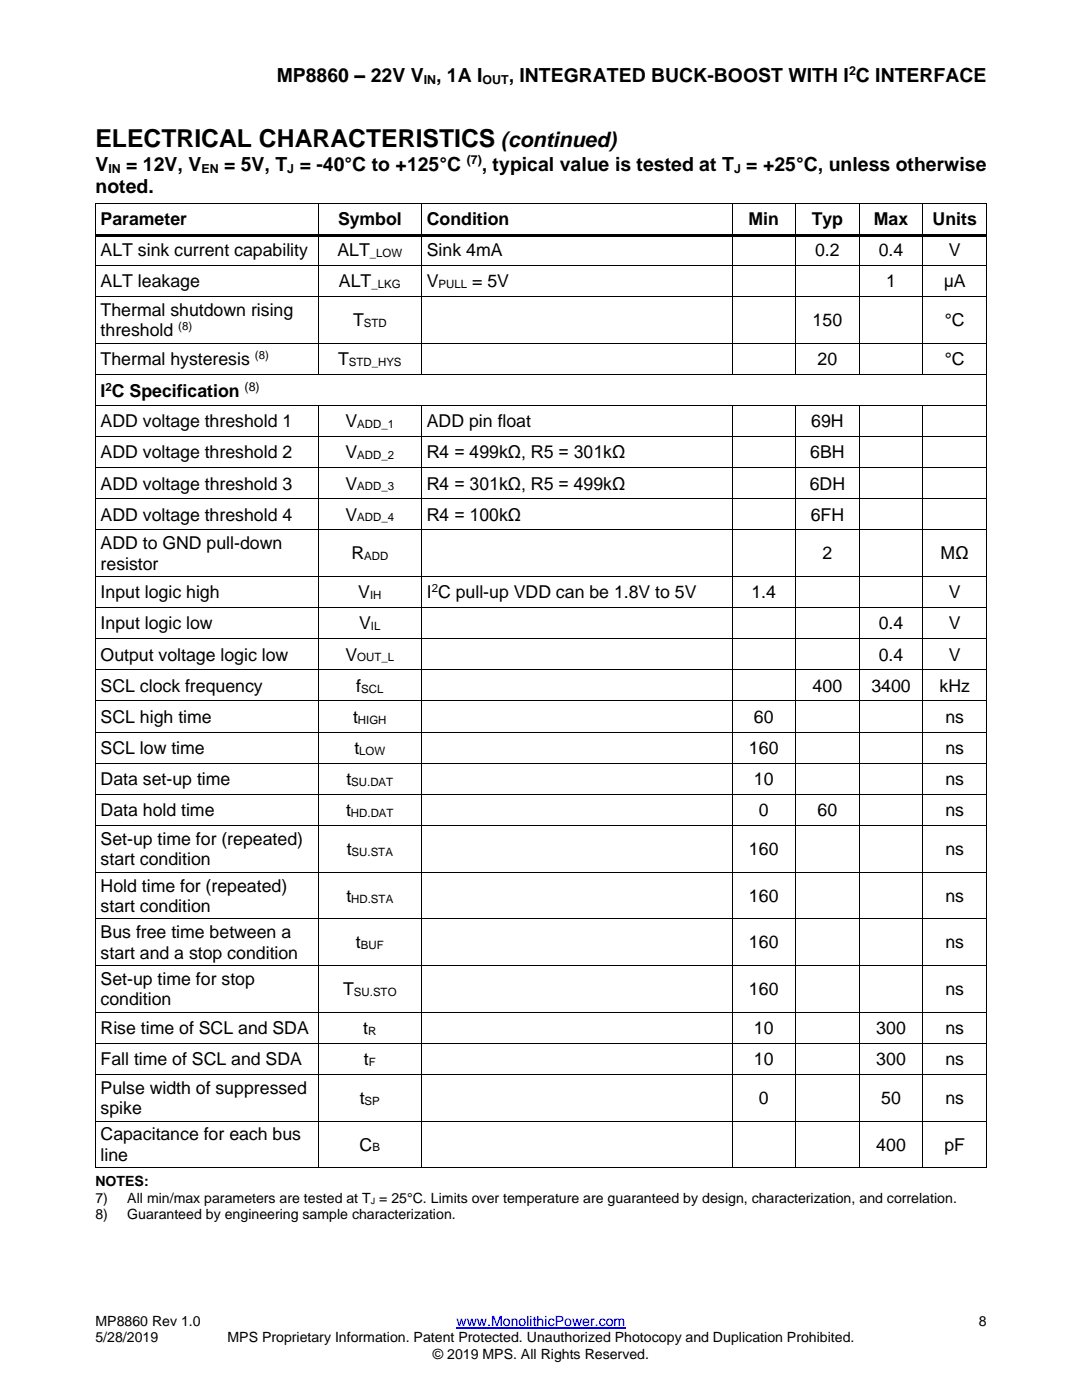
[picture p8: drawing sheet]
<svg xmlns="http://www.w3.org/2000/svg" width="216mm" height="279mm" viewBox="0 0 216 279" stroke-linecap="round" stroke-linejoin="round" font-family="sans-serif">
<defs><g id="words">
<text font-size="4.9" x="19" y="29.4">ELECTRICAL CHARACTERISTICS</text>
<text font-size="4.2" x="100" y="29.4">(continued)</text>
<g font-size="3.9">
<text x="55.2" y="16.3">MP8860 – 22V V , 1A I</text>
<text x="101.5" y="16.3">, INTEGRATED BUCK-BOOST WITH I C INTERFACE</text>
<text x="19" y="34.1">V</text>
<text x="25.2" y="34.1">= 12V, V</text>
<text x="44.7" y="34.1">= 5V, T = -40°C to +125°C</text>
<text x="96.1" y="34.1">, typical value is tested at T = +25°C, unless otherwise</text>
<text x="19" y="38.6">noted.</text>
</g>
<g font-size="3.5">
<text x="20.1" y="44.9">Parameter</text>
<text x="67.4" y="44.9">Symbol</text>
<text x="85.2" y="44.9">Condition</text>
<text x="149.4" y="44.9">Min</text>
<text x="162" y="44.9">Typ</text>
<text x="174.4" y="44.9">Max</text>
<text x="186.1" y="44.9">Units</text>
<text x="20.1" y="51.1">ALT sink current capability</text>
<text x="67.3" y="51.1">ALT</text>
<text x="85.2" y="51.1">Sink 4mA</text>
<text x="162.6" y="51.1">0.2</text>
<text x="175.3" y="51.1">0.4</text>
<text x="189.3" y="51.1">V</text>
<text x="20.1" y="57.3">ALT leakage</text>
<text x="67.6" y="57.3">ALT</text>
<text x="85.2" y="57.3">V</text>
<text x="94.2" y="57.3">= 5V</text>
<text x="176.8" y="57.3">1</text>
<text x="188.3" y="57.3">μA</text>
<text x="20.1" y="63.1">Thermal shutdown rising</text>
<text x="70.4" y="65.1">T</text>
<text x="162.2" y="65.1">150</text>
<text x="188.5" y="65.1">°C</text>
<text x="20.1" y="67.1">threshold</text>
<text x="20.1" y="72.8">Thermal hysteresis</text>
<text x="67.4" y="72.8">T</text>
<text x="163.1" y="72.8">20</text>
<text x="188.5" y="72.8">°C</text>
<text x="20.1" y="79.2">I C Specification</text>
<text x="20.1" y="85.3">ADD voltage threshold 1</text>
<text x="68.9" y="85.3">V</text>
<text x="85.2" y="85.3">ADD pin float</text>
<text x="161.9" y="85.3">69H</text>
<text x="20.1" y="91.5">ADD voltage threshold 2</text>
<text x="68.9" y="91.5">V</text>
<text x="85.2" y="91.5">R4 = 499kΩ, R5 = 301kΩ</text>
<text x="161.7" y="91.5">6BH</text>
<text x="20.1" y="97.7">ADD voltage threshold 3</text>
<text x="68.9" y="97.7">V</text>
<text x="85.2" y="97.7">R4 = 301kΩ, R5 = 499kΩ</text>
<text x="161.6" y="97.7">6DH</text>
<text x="20.1" y="103.9">ADD voltage threshold 4</text>
<text x="68.9" y="103.9">V</text>
<text x="85.2" y="103.9">R4 = 100kΩ</text>
<text x="161.8" y="103.9">6FH</text>
<text x="20.1" y="109.6">ADD to GND pull-down</text>
<text x="20.1" y="113.7">resistor</text>
<text x="70.1" y="111.6">R</text>
<text x="164.1" y="111.6">2</text>
<text x="187.7" y="111.6">MΩ</text>
<text x="20.1" y="119.4">Input logic high</text>
<text x="71.5" y="119.4">V</text>
<text x="85.2" y="119.4">I C pull-up VDD can be 1.8V to 5V</text>
<text x="149.9" y="119.4">1.4</text>
<text x="189.3" y="119.4">V</text>
<text x="20.1" y="125.6">Input logic low</text>
<text x="71.7" y="125.6">V</text>
<text x="175.3" y="125.6">0.4</text>
<text x="189.3" y="125.6">V</text>
<text x="20.1" y="131.8">Output voltage logic low</text>
<text x="68.9" y="131.8">V</text>
<text x="175.3" y="131.8">0.4</text>
<text x="189.3" y="131.8">V</text>
<text x="20.1" y="138">SCL clock frequency</text>
<text x="71.1" y="138">f</text>
<text x="162.2" y="138">400</text>
<text x="173.9" y="138">3400</text>
<text x="187.5" y="138">kHz</text>
<text x="20.1" y="144.2">SCL high time</text>
<text x="70.4" y="144.2">t</text>
<text x="150.4" y="144.2">60</text>
<text x="188.6" y="144.2">ns</text>
<text x="20.1" y="150.5">SCL low time</text>
<text x="70.7" y="150.5">t</text>
<text x="149.5" y="150.5">160</text>
<text x="188.6" y="150.5">ns</text>
<text x="20.1" y="156.7">Data set-up time</text>
<text x="69.1" y="156.7">t</text>
<text x="150.4" y="156.7">10</text>
<text x="188.6" y="156.7">ns</text>
<text x="20.1" y="162.9">Data hold time</text>
<text x="69.1" y="162.9">t</text>
<text x="151.4" y="162.9">0</text>
<text x="163.1" y="162.9">60</text>
<text x="188.6" y="162.9">ns</text>
<text x="20.1" y="168.6">Set-up time for (repeated)</text>
<text x="20.1" y="172.7">start condition</text>
<text x="69.2" y="170.6">t</text>
<text x="149.5" y="170.6">160</text>
<text x="188.6" y="170.6">ns</text>
<text x="20.1" y="177.9">Hold time for (repeated)</text>
<text x="69.1" y="180">t</text>
<text x="149.5" y="180">160</text>
<text x="188.6" y="180">ns</text>
<text x="20.1" y="182">start condition</text>
<text x="20.1" y="187.2">Bus free time between a</text>
<text x="20.1" y="191.3">start and a stop condition</text>
<text x="71" y="189.3">t</text>
<text x="149.5" y="189.3">160</text>
<text x="188.6" y="189.3">ns</text>
<text x="20.1" y="196.5">Set-up time for stop</text>
<text x="20.1" y="200.6">condition</text>
<text x="68.5" y="198.6">T</text>
<text x="149.5" y="198.6">160</text>
<text x="188.6" y="198.6">ns</text>
<text x="20.1" y="206.3">Rise time of SCL and SDA</text>
<text x="72.5" y="206.3">t</text>
<text x="150.4" y="206.3">10</text>
<text x="174.9" y="206.3">300</text>
<text x="188.6" y="206.3">ns</text>
<text x="20.1" y="212.5">Fall time of SCL and SDA</text>
<text x="72.6" y="212.5">t</text>
<text x="150.4" y="212.5">10</text>
<text x="174.9" y="212.5">300</text>
<text x="188.6" y="212.5">ns</text>
<text x="20.1" y="218.3">Pulse width of suppressed</text>
<text x="71.8" y="220.3">t</text>
<text x="151.4" y="220.3">0</text>
<text x="175.8" y="220.3">50</text>
<text x="188.6" y="220.3">ns</text>
<text x="20.1" y="222.3">spike</text>
<text x="20.1" y="227.6">Capacitance for each bus</text>
<text x="20.1" y="231.6">line</text>
<text x="71.8" y="229.6">C</text>
<text x="174.9" y="229.6">400</text>
<text x="188.4" y="229.6">pF</text>
</g>
<g font-size="2.8">
<text x="19" y="236.8">NOTES:</text>
<text x="19" y="240">7)</text>
<text x="19" y="243.3">8)</text>
<text x="25.4" y="240">All min/max parameters are tested at T = 25°C. Limits over temperature are guaranteed by design, characterization, and correlation.</text>
<text x="25.4" y="243.3">Guaranteed by engineering sample characterization.</text>
<text x="19" y="264.7">MP8860 Rev 1.0</text>
<text x="19" y="267.9">5/28/2019</text>
<text x="45.4" y="267.9">MPS Proprietary Information. Patent Protected. Unauthorized Photocopy and Duplication Prohibited.</text>
<text x="195.3" y="264.7">8</text>
<text x="86.4" y="271.2">© 2019 MPS. All Rights Reserved.</text>
</g>
<text font-size="2.8" fill="#00f" x="91.1" y="264.7">www.MonolithicPower.com</text>
<g font-size="2.5">
<text x="84.5" y="16.7">IN</text>
<text x="96.3" y="16.7">OUT</text>
<text x="169.4" y="14.9">2</text>
<text x="21.6" y="34.5">IN</text>
<text x="40.2" y="34.5">EN</text>
<text x="57.3" y="34.5">J</text>
<text x="93.1" y="32.7">(7)</text>
<text x="146.5" y="34.5">J</text>
<text x="48.8" y="78">(8)</text>
</g>
<g font-size="2.3">
<text x="73.8" y="51.3">_LOW</text>
<text x="74.1" y="57.5">_LKG</text>
<text x="87.5" y="57.5">PULL</text>
<text x="35.6" y="65.9">(8)</text>
<text x="72.6" y="65.3">STD</text>
<text x="50.9" y="71.6">(8)</text>
<text x="21" y="78">2</text>
<text x="69.6" y="73">STD_HYS</text>
<text x="71.3" y="85.4">ADD_1</text>
<text x="71.3" y="91.6">ADD_2</text>
<text x="71.3" y="97.9">ADD_3</text>
<text x="71.3" y="104.1">ADD_4</text>
<text x="72.7" y="111.8">ADD</text>
<text x="73.8" y="119.6">IH</text>
<text x="86.1" y="118.2">2</text>
<text x="74" y="125.8">IL</text>
<text x="71.3" y="132">OUT_L</text>
<text x="72.1" y="138.2">SCL</text>
<text x="71.4" y="144.4">HIGH</text>
<text x="71.7" y="150.6">LOW</text>
<text x="70.1" y="156.8">SU.DAT</text>
<text x="70" y="163">HD.DAT</text>
<text x="70.2" y="170.8">SU.STA</text>
<text x="70.1" y="180.1">HD.STA</text>
<text x="72" y="189.4">BUF</text>
<text x="70.6" y="198.7">SU.STO</text>
<text x="73.5" y="206.5">R</text>
<text x="73.6" y="212.7">F</text>
<text x="72.8" y="220.5">SP</text>
<text x="74.3" y="229.8">B</text>
</g>
<text font-size="1.8" x="74" y="240.4">J</text>
</g></defs>
<path d="M91.1 265.1h33.7" fill="none" stroke="#00f" stroke-width=".21"/>
<g fill="#000">
<path d="M19 40.5h.1v.7h-.1z" fill-rule="evenodd"/>
<path d="M19 40.5h.1v.1h-.1z" fill-rule="evenodd"/>
<path d="M19 46.7h.1v.7h-.1z" fill-rule="evenodd"/>
<path d="M19 52.9h.1v.7h-.1z" fill-rule="evenodd"/>
<path d="M19 59.1h.1v.7h-.1z" fill-rule="evenodd"/>
<path d="M19.1 46.7h44.3v.5h-44.3z" fill-rule="evenodd"/>
<path d="M63.4 40.6h.2v.6h-.2z" fill-rule="evenodd"/>
<path d="M63.4 40.5h.2v.1h-.2z" fill-rule="evenodd"/>
<path d="M63.4 47.2h.2v.2h-.2z" fill-rule="evenodd"/>
<path d="M63.4 46.7h.6v.5h-.6z" fill-rule="evenodd"/>
<path d="M63.4 52.9h.2v.7h-.2z" fill-rule="evenodd"/>
<path d="M63.4 59.1h.2v.7h-.2z" fill-rule="evenodd"/>
<path d="M64 46.7h20.1v.5h-20.1z" fill-rule="evenodd"/>
<path d="M84.1 40.6h.1v.6h-.1z" fill-rule="evenodd"/>
<path d="M84.1 40.5h.1v.1h-.1z" fill-rule="evenodd"/>
<path d="M84.1 47.2h.1v.2h-.1z" fill-rule="evenodd"/>
<path d="M84.1 46.7h.5v.5h-.5z" fill-rule="evenodd"/>
<path d="M84.1 52.9h.1v.7h-.1z" fill-rule="evenodd"/>
<path d="M84.1 59.1h.1v.7h-.1z" fill-rule="evenodd"/>
<path d="M84.6 46.7h61.4v.5h-61.4z" fill-rule="evenodd"/>
<path d="M146 40.6h.1v.6h-.1z" fill-rule="evenodd"/>
<path d="M146 40.5h.1v.1h-.1z" fill-rule="evenodd"/>
<path d="M146 47.2h.1v.2h-.1z" fill-rule="evenodd"/>
<path d="M146 46.7h.5v.5h-.5z" fill-rule="evenodd"/>
<path d="M146 52.9h.1v.7h-.1z" fill-rule="evenodd"/>
<path d="M146 59.1h.1v.7h-.1z" fill-rule="evenodd"/>
<path d="M146.5 46.7h12.2v.5h-12.2z" fill-rule="evenodd"/>
<path d="M158.7 40.6h.1v.6h-.1z" fill-rule="evenodd"/>
<path d="M158.7 40.5h.1v.1h-.1z" fill-rule="evenodd"/>
<path d="M158.7 47.2h.1v.2h-.1z" fill-rule="evenodd"/>
<path d="M158.7 46.7h.5v.5h-.5z" fill-rule="evenodd"/>
<path d="M158.7 52.9h.1v.7h-.1z" fill-rule="evenodd"/>
<path d="M158.7 59.1h.1v.7h-.1z" fill-rule="evenodd"/>
<path d="M159.2 46.7h12.2v.5h-12.2z" fill-rule="evenodd"/>
<path d="M171.4 40.6h.1v.6h-.1z" fill-rule="evenodd"/>
<path d="M171.4 40.5h.1v.1h-.1z" fill-rule="evenodd"/>
<path d="M171.4 47.2h.1v.2h-.1z" fill-rule="evenodd"/>
<path d="M171.4 46.7h.5v.5h-.5z" fill-rule="evenodd"/>
<path d="M171.4 52.9h.1v.7h-.1z" fill-rule="evenodd"/>
<path d="M171.4 59.1h.1v.7h-.1z" fill-rule="evenodd"/>
<path d="M171.9 46.7h12.2v.5h-12.2z" fill-rule="evenodd"/>
<path d="M184.1 40.6h.1v.6h-.1z" fill-rule="evenodd"/>
<path d="M184.1 40.5h.1v.1h-.1z" fill-rule="evenodd"/>
<path d="M184.1 47.2h.1v.2h-.1z" fill-rule="evenodd"/>
<path d="M184.1 46.7h.5v.5h-.5z" fill-rule="evenodd"/>
<path d="M184.1 52.9h.1v.7h-.1z" fill-rule="evenodd"/>
<path d="M184.1 59.1h.1v.7h-.1z" fill-rule="evenodd"/>
<path d="M184.6 46.7h12.2v.5h-12.2z" fill-rule="evenodd"/>
<path d="M196.8 40.5h.2v.7h-.2z" fill-rule="evenodd"/>
<path d="M196.8 40.5h.2v.1h-.2z" fill-rule="evenodd"/>
<path d="M196.8 46.7h.2v.7h-.2z" fill-rule="evenodd"/>
<path d="M196.8 52.9h.2v.7h-.2z" fill-rule="evenodd"/>
<path d="M196.8 59.1h.2v.7h-.2z" fill-rule="evenodd"/>
<path d="M19 68.4h.1v.7h-.1z" fill-rule="evenodd"/>
<path d="M19 74.6h.1v.7h-.1z" fill-rule="evenodd"/>
<path d="M63.4 68.4h.2v.7h-.2z" fill-rule="evenodd"/>
<path d="M63.4 74.6h.2v.2h-.2z" fill-rule="evenodd"/>
<path d="M84.1 68.4h.1v.7h-.1z" fill-rule="evenodd"/>
<path d="M84.1 74.6h.1v.2h-.1z" fill-rule="evenodd"/>
<path d="M146 68.4h.1v.7h-.1z" fill-rule="evenodd"/>
<path d="M146 74.6h.1v.2h-.1z" fill-rule="evenodd"/>
<path d="M158.7 68.4h.1v.7h-.1z" fill-rule="evenodd"/>
<path d="M158.7 74.6h.1v.2h-.1z" fill-rule="evenodd"/>
<path d="M171.4 68.4h.1v.7h-.1z" fill-rule="evenodd"/>
<path d="M171.4 74.6h.1v.2h-.1z" fill-rule="evenodd"/>
<path d="M184.1 68.4h.1v.7h-.1z" fill-rule="evenodd"/>
<path d="M184.1 74.6h.1v.2h-.1z" fill-rule="evenodd"/>
<path d="M196.8 68.4h.2v.7h-.2z" fill-rule="evenodd"/>
<path d="M196.8 74.6h.2v.7h-.2z" fill-rule="evenodd"/>
<path d="M19 80.8h.1v.7h-.1z" fill-rule="evenodd"/>
<path d="M19 87h.1v.7h-.1z" fill-rule="evenodd"/>
<path d="M19 93.2h.1v.7h-.1z" fill-rule="evenodd"/>
<path d="M63.4 81h.2v.5h-.2z" fill-rule="evenodd"/>
<path d="M63.4 80.8h.2v.2h-.2z" fill-rule="evenodd"/>
<path d="M63.4 87h.2v.7h-.2z" fill-rule="evenodd"/>
<path d="M63.4 93.2h.2v.7h-.2z" fill-rule="evenodd"/>
<path d="M84.1 81h.1v.5h-.1z" fill-rule="evenodd"/>
<path d="M84.1 80.8h.1v.2h-.1z" fill-rule="evenodd"/>
<path d="M84.1 87h.1v.7h-.1z" fill-rule="evenodd"/>
<path d="M84.1 93.2h.1v.7h-.1z" fill-rule="evenodd"/>
<path d="M146 81h.1v.5h-.1z" fill-rule="evenodd"/>
<path d="M146 80.8h.1v.2h-.1z" fill-rule="evenodd"/>
<path d="M146 87h.1v.7h-.1z" fill-rule="evenodd"/>
<path d="M146 93.2h.1v.7h-.1z" fill-rule="evenodd"/>
<path d="M158.7 81h.1v.5h-.1z" fill-rule="evenodd"/>
<path d="M158.7 80.8h.1v.2h-.1z" fill-rule="evenodd"/>
<path d="M158.7 87h.1v.7h-.1z" fill-rule="evenodd"/>
<path d="M158.7 93.2h.1v.7h-.1z" fill-rule="evenodd"/>
<path d="M171.4 81h.1v.5h-.1z" fill-rule="evenodd"/>
<path d="M171.4 80.8h.1v.2h-.1z" fill-rule="evenodd"/>
<path d="M171.4 87h.1v.7h-.1z" fill-rule="evenodd"/>
<path d="M171.4 93.2h.1v.7h-.1z" fill-rule="evenodd"/>
<path d="M184.1 81h.1v.5h-.1z" fill-rule="evenodd"/>
<path d="M184.1 80.8h.1v.2h-.1z" fill-rule="evenodd"/>
<path d="M184.1 87h.1v.7h-.1z" fill-rule="evenodd"/>
<path d="M184.1 93.2h.1v.7h-.1z" fill-rule="evenodd"/>
<path d="M196.8 80.8h.2v.7h-.2z" fill-rule="evenodd"/>
<path d="M196.8 87h.2v.7h-.2z" fill-rule="evenodd"/>
<path d="M196.8 93.2h.2v.7h-.2z" fill-rule="evenodd"/>
<path d="M19 99.4h.1v.7h-.1z" fill-rule="evenodd"/>
<path d="M19 105.7h.1v.7h-.1z" fill-rule="evenodd"/>
<path d="M19 115h.1v.7h-.1z" fill-rule="evenodd"/>
<path d="M63.4 99.4h.2v.7h-.2z" fill-rule="evenodd"/>
<path d="M63.4 105.7h.2v.7h-.2z" fill-rule="evenodd"/>
<path d="M63.4 115h.2v.7h-.2z" fill-rule="evenodd"/>
<path d="M84.1 99.4h.1v.7h-.1z" fill-rule="evenodd"/>
<path d="M84.1 105.7h.1v.7h-.1z" fill-rule="evenodd"/>
<path d="M84.1 115h.1v.7h-.1z" fill-rule="evenodd"/>
<path d="M146 99.4h.1v.7h-.1z" fill-rule="evenodd"/>
<path d="M146 105.7h.1v.7h-.1z" fill-rule="evenodd"/>
<path d="M146 115h.1v.7h-.1z" fill-rule="evenodd"/>
<path d="M158.7 99.4h.1v.7h-.1z" fill-rule="evenodd"/>
<path d="M158.7 105.7h.1v.7h-.1z" fill-rule="evenodd"/>
<path d="M158.7 115h.1v.7h-.1z" fill-rule="evenodd"/>
<path d="M171.4 99.4h.1v.7h-.1z" fill-rule="evenodd"/>
<path d="M171.4 105.7h.1v.7h-.1z" fill-rule="evenodd"/>
<path d="M171.4 115h.1v.7h-.1z" fill-rule="evenodd"/>
<path d="M184.1 99.4h.1v.7h-.1z" fill-rule="evenodd"/>
<path d="M184.1 105.7h.1v.7h-.1z" fill-rule="evenodd"/>
<path d="M184.1 115h.1v.7h-.1z" fill-rule="evenodd"/>
<path d="M196.8 99.4h.2v.7h-.2z" fill-rule="evenodd"/>
<path d="M196.8 105.7h.2v.7h-.2z" fill-rule="evenodd"/>
<path d="M196.8 115h.2v.7h-.2z" fill-rule="evenodd"/>
<path d="M19 121.2h.1v.7h-.1z" fill-rule="evenodd"/>
<path d="M19 127.4h.1v.7h-.1z" fill-rule="evenodd"/>
<path d="M19 133.6h.1v.7h-.1z" fill-rule="evenodd"/>
<path d="M63.4 121.2h.2v.7h-.2z" fill-rule="evenodd"/>
<path d="M63.4 127.4h.2v.7h-.2z" fill-rule="evenodd"/>
<path d="M63.4 133.6h.2v.7h-.2z" fill-rule="evenodd"/>
<path d="M84.1 121.2h.1v.7h-.1z" fill-rule="evenodd"/>
<path d="M84.1 127.4h.1v.7h-.1z" fill-rule="evenodd"/>
<path d="M84.1 133.6h.1v.7h-.1z" fill-rule="evenodd"/>
<path d="M146 121.2h.1v.7h-.1z" fill-rule="evenodd"/>
<path d="M146 127.4h.1v.7h-.1z" fill-rule="evenodd"/>
<path d="M146 133.6h.1v.7h-.1z" fill-rule="evenodd"/>
<path d="M158.7 121.2h.1v.7h-.1z" fill-rule="evenodd"/>
<path d="M158.7 127.4h.1v.7h-.1z" fill-rule="evenodd"/>
<path d="M158.7 133.6h.1v.7h-.1z" fill-rule="evenodd"/>
<path d="M171.4 121.2h.1v.7h-.1z" fill-rule="evenodd"/>
<path d="M171.4 127.4h.1v.7h-.1z" fill-rule="evenodd"/>
<path d="M171.4 133.6h.1v.7h-.1z" fill-rule="evenodd"/>
<path d="M184.1 121.2h.1v.7h-.1z" fill-rule="evenodd"/>
<path d="M184.1 127.4h.1v.7h-.1z" fill-rule="evenodd"/>
<path d="M184.1 133.6h.1v.7h-.1z" fill-rule="evenodd"/>
<path d="M196.8 121.2h.2v.7h-.2z" fill-rule="evenodd"/>
<path d="M196.8 127.4h.2v.7h-.2z" fill-rule="evenodd"/>
<path d="M196.8 133.6h.2v.7h-.2z" fill-rule="evenodd"/>
<path d="M19 139.8h.1v.7h-.1z" fill-rule="evenodd"/>
<path d="M19 146h.1v.7h-.1z" fill-rule="evenodd"/>
<path d="M19 152.2h.1v.7h-.1z" fill-rule="evenodd"/>
<path d="M19 158.4h.1v.7h-.1z" fill-rule="evenodd"/>
<path d="M63.4 139.8h.2v.7h-.2z" fill-rule="evenodd"/>
<path d="M63.4 146h.2v.7h-.2z" fill-rule="evenodd"/>
<path d="M63.4 152.2h.2v.7h-.2z" fill-rule="evenodd"/>
<path d="M63.4 158.4h.2v.7h-.2z" fill-rule="evenodd"/>
<path d="M84.1 139.8h.1v.7h-.1z" fill-rule="evenodd"/>
<path d="M84.1 146h.1v.7h-.1z" fill-rule="evenodd"/>
<path d="M84.1 152.2h.1v.7h-.1z" fill-rule="evenodd"/>
<path d="M84.1 158.4h.1v.7h-.1z" fill-rule="evenodd"/>
<path d="M146 139.8h.1v.7h-.1z" fill-rule="evenodd"/>
<path d="M146 146h.1v.7h-.1z" fill-rule="evenodd"/>
<path d="M146 152.2h.1v.7h-.1z" fill-rule="evenodd"/>
<path d="M146 158.4h.1v.7h-.1z" fill-rule="evenodd"/>
<path d="M158.7 139.8h.1v.7h-.1z" fill-rule="evenodd"/>
<path d="M158.7 146h.1v.7h-.1z" fill-rule="evenodd"/>
<path d="M158.7 152.2h.1v.7h-.1z" fill-rule="evenodd"/>
<path d="M158.7 158.4h.1v.7h-.1z" fill-rule="evenodd"/>
<path d="M171.4 139.8h.1v.7h-.1z" fill-rule="evenodd"/>
<path d="M171.4 146h.1v.7h-.1z" fill-rule="evenodd"/>
<path d="M171.4 152.2h.1v.7h-.1z" fill-rule="evenodd"/>
<path d="M171.4 158.4h.1v.7h-.1z" fill-rule="evenodd"/>
<path d="M184.1 139.8h.1v.7h-.1z" fill-rule="evenodd"/>
<path d="M184.1 146h.1v.7h-.1z" fill-rule="evenodd"/>
<path d="M184.1 152.2h.1v.7h-.1z" fill-rule="evenodd"/>
<path d="M184.1 158.4h.1v.7h-.1z" fill-rule="evenodd"/>
<path d="M196.8 139.8h.2v.7h-.2z" fill-rule="evenodd"/>
<path d="M196.8 146h.2v.7h-.2z" fill-rule="evenodd"/>
<path d="M196.8 152.2h.2v.7h-.2z" fill-rule="evenodd"/>
<path d="M196.8 158.4h.2v.7h-.2z" fill-rule="evenodd"/>
<path d="M19 164.6h.1v.7h-.1z" fill-rule="evenodd"/>
<path d="M19 174h.1v.7h-.1z" fill-rule="evenodd"/>
<path d="M63.4 164.6h.2v.7h-.2z" fill-rule="evenodd"/>
<path d="M63.4 174h.2v.7h-.2z" fill-rule="evenodd"/>
<path d="M84.1 164.6h.1v.7h-.1z" fill-rule="evenodd"/>
<path d="M84.1 174h.1v.7h-.1z" fill-rule="evenodd"/>
<path d="M146 164.6h.1v.7h-.1z" fill-rule="evenodd"/>
<path d="M146 174h.1v.7h-.1z" fill-rule="evenodd"/>
<path d="M158.7 164.6h.1v.7h-.1z" fill-rule="evenodd"/>
<path d="M158.7 174h.1v.7h-.1z" fill-rule="evenodd"/>
<path d="M171.4 164.6h.1v.7h-.1z" fill-rule="evenodd"/>
<path d="M171.4 174h.1v.7h-.1z" fill-rule="evenodd"/>
<path d="M184.1 164.6h.1v.7h-.1z" fill-rule="evenodd"/>
<path d="M184.1 174h.1v.7h-.1z" fill-rule="evenodd"/>
<path d="M196.8 164.6h.2v.7h-.2z" fill-rule="evenodd"/>
<path d="M196.8 174h.2v.7h-.2z" fill-rule="evenodd"/>
<path d="M19 183.3h.1v.7h-.1z" fill-rule="evenodd"/>
<path d="M19 192.6h.1v.7h-.1z" fill-rule="evenodd"/>
<path d="M63.4 183.3h.2v.7h-.2z" fill-rule="evenodd"/>
<path d="M63.4 192.6h.2v.7h-.2z" fill-rule="evenodd"/>
<path d="M84.1 183.3h.1v.7h-.1z" fill-rule="evenodd"/>
<path d="M84.1 192.6h.1v.7h-.1z" fill-rule="evenodd"/>
<path d="M146 183.3h.1v.7h-.1z" fill-rule="evenodd"/>
<path d="M146 192.6h.1v.7h-.1z" fill-rule="evenodd"/>
<path d="M158.7 183.3h.1v.7h-.1z" fill-rule="evenodd"/>
<path d="M158.7 192.6h.1v.7h-.1z" fill-rule="evenodd"/>
<path d="M171.4 183.3h.1v.7h-.1z" fill-rule="evenodd"/>
<path d="M171.4 192.6h.1v.7h-.1z" fill-rule="evenodd"/>
<path d="M184.1 183.3h.1v.7h-.1z" fill-rule="evenodd"/>
<path d="M184.1 192.6h.1v.7h-.1z" fill-rule="evenodd"/>
<path d="M196.8 183.3h.2v.7h-.2z" fill-rule="evenodd"/>
<path d="M196.8 192.6h.2v.7h-.2z" fill-rule="evenodd"/>
<path d="M19 201.9h.1v.7h-.1z" fill-rule="evenodd"/>
<path d="M19 208.1h.1v.7h-.1z" fill-rule="evenodd"/>
<path d="M19 214.3h.1v.7h-.1z" fill-rule="evenodd"/>
<path d="M63.4 201.9h.2v.7h-.2z" fill-rule="evenodd"/>
<path d="M63.4 208.1h.2v.7h-.2z" fill-rule="evenodd"/>
<path d="M63.4 214.3h.2v.7h-.2z" fill-rule="evenodd"/>
<path d="M84.1 201.9h.1v.7h-.1z" fill-rule="evenodd"/>
<path d="M84.1 208.1h.1v.7h-.1z" fill-rule="evenodd"/>
<path d="M84.1 214.3h.1v.7h-.1z" fill-rule="evenodd"/>
<path d="M146 201.9h.1v.7h-.1z" fill-rule="evenodd"/>
<path d="M146 208.1h.1v.7h-.1z" fill-rule="evenodd"/>
<path d="M146 214.3h.1v.7h-.1z" fill-rule="evenodd"/>
<path d="M158.7 201.9h.1v.7h-.1z" fill-rule="evenodd"/>
<path d="M158.7 208.1h.1v.7h-.1z" fill-rule="evenodd"/>
<path d="M158.7 214.3h.1v.7h-.1z" fill-rule="evenodd"/>
<path d="M171.4 201.9h.1v.7h-.1z" fill-rule="evenodd"/>
<path d="M171.4 208.1h.1v.7h-.1z" fill-rule="evenodd"/>
<path d="M171.4 214.3h.1v.7h-.1z" fill-rule="evenodd"/>
<path d="M184.1 201.9h.1v.7h-.1z" fill-rule="evenodd"/>
<path d="M184.1 208.1h.1v.7h-.1z" fill-rule="evenodd"/>
<path d="M184.1 214.3h.1v.7h-.1z" fill-rule="evenodd"/>
<path d="M196.8 201.9h.2v.7h-.2z" fill-rule="evenodd"/>
<path d="M196.8 208.1h.2v.7h-.2z" fill-rule="evenodd"/>
<path d="M196.8 214.3h.2v.7h-.2z" fill-rule="evenodd"/>
<path d="M19 223.6h.1v.7h-.1z" fill-rule="evenodd"/>
<path d="M19 233h.1v.1h-.1z" fill-rule="evenodd"/>
<path d="M19 233h.1v.1h-.1z" fill-rule="evenodd"/>
<path d="M63.4 223.6h.2v.7h-.2z" fill-rule="evenodd"/>
<path d="M63.4 233h.2v.1h-.2z" fill-rule="evenodd"/>
<path d="M84.1 223.6h.1v.7h-.1z" fill-rule="evenodd"/>
<path d="M84.1 233h.1v.1h-.1z" fill-rule="evenodd"/>
<path d="M146 223.6h.1v.7h-.1z" fill-rule="evenodd"/>
<path d="M146 233h.1v.1h-.1z" fill-rule="evenodd"/>
<path d="M158.7 223.6h.1v.7h-.1z" fill-rule="evenodd"/>
<path d="M158.7 233h.1v.1h-.1z" fill-rule="evenodd"/>
<path d="M171.4 223.6h.1v.7h-.1z" fill-rule="evenodd"/>
<path d="M171.4 233h.1v.1h-.1z" fill-rule="evenodd"/>
<path d="M184.1 223.6h.1v.7h-.1z" fill-rule="evenodd"/>
<path d="M184.1 233h.1v.1h-.1z" fill-rule="evenodd"/>
<path d="M196.8 223.6h.2v.7h-.2z" fill-rule="evenodd"/>
<path d="M196.8 233h.2v.1h-.2z" fill-rule="evenodd"/>
<path d="M196.8 233h.2v.1h-.2z" fill-rule="evenodd"/>
</g>
<g fill="none" stroke="#000" stroke-width=".2">
<path d="M19 41.2v5.5M19 47.4v5.5M19 53.6v5.5M19 59.8v8.6M19.1 40.6h44.3M19.1 53h44.3M19.1 59.2h44.3M63.5 41.2v5.5M63.5 47.4v5.5M63.5 53.6v5.5M63.5 59.8v8.6M63.6 40.6h20.5"/>
<path d="M63.6 53h20.5M63.6 59.2h20.5M84.1 41.2v5.5M84.1 47.4v5.5M84.1 53.6v5.5M84.1 59.8v8.6M84.2 40.6h61.8M84.2 53h61.8M84.2 59.2h61.8M146.1 41.2v5.5M146.1 47.4v5.5M146.1 53.6v5.5"/>
<path d="M146.1 59.8v8.6M146.1 40.6h12.6M146.1 53h12.6M146.1 59.2h12.6M158.8 41.2v5.5M158.8 47.4v5.5M158.8 53.6v5.5M158.8 59.8v8.6M158.8 40.6h12.6M158.8 53h12.6M158.8 59.2h12.6M171.5 41.2v5.5"/>
<path d="M171.5 47.4v5.5M171.5 53.6v5.5M171.5 59.8v8.6M171.5 40.6h12.6M171.5 53h12.6M171.5 59.2h12.6M184.2 41.2v5.5M184.2 47.4v5.5M184.2 53.6v5.5M184.2 59.8v8.6M184.2 40.6h12.6M184.2 53h12.6"/>
<path d="M184.2 59.2h12.6M196.9 41.2v5.5M196.9 47.4v5.5M196.9 53.6v5.5M196.9 59.8v8.6M19 69.1v5.5M19 75.3v5.5M19.1 68.5h44.3M19.1 74.7h44.3M63.5 69.1v5.5M63.6 68.5h20.5M63.6 74.7h20.5"/>
<path d="M84.1 69.1v5.5M84.2 68.5h61.8M84.2 74.7h61.8M146.1 69.1v5.5M146.1 68.5h12.6M146.1 74.7h12.6M158.8 69.1v5.5M158.8 68.5h12.6M158.8 74.7h12.6M171.5 69.1v5.5M171.5 68.5h12.6M171.5 74.7h12.6"/>
<path d="M184.2 69.1v5.5M184.2 68.5h12.6M184.2 74.7h12.6M196.9 69.1v5.5M196.9 75.3v5.5M19 81.5v5.5M19 87.7v5.5M19 93.9v5.5M19.1 80.9h44.3M19.1 87.1h44.3M19.1 93.3h44.3M19.1 99.5h44.3"/>
<path d="M63.5 81.5v5.5M63.5 87.7v5.5M63.5 93.9v5.5M63.6 80.9h20.5M63.6 87.1h20.5M63.6 93.3h20.5M63.6 99.5h20.5M84.1 81.5v5.5M84.1 87.7v5.5M84.1 93.9v5.5M84.2 80.9h61.8M84.2 87.1h61.8"/>
<path d="M84.2 93.3h61.8M84.2 99.5h61.8M146.1 81.5v5.5M146.1 87.7v5.5M146.1 93.9v5.5M146.1 80.9h12.6M146.1 87.1h12.6M146.1 93.3h12.6M146.1 99.5h12.6M158.8 81.5v5.5M158.8 87.7v5.5M158.8 93.9v5.5"/>
<path d="M158.8 80.9h12.6M158.8 87.1h12.6M158.8 93.3h12.6M158.8 99.5h12.6M171.5 81.5v5.5M171.5 87.7v5.5M171.5 93.9v5.5M171.5 80.9h12.6M171.5 87.1h12.6M171.5 93.3h12.6M171.5 99.5h12.6M184.2 81.5v5.5"/>
<path d="M184.2 87.7v5.5M184.2 93.9v5.5M184.2 80.9h12.6M184.2 87.1h12.6M184.2 93.3h12.6M184.2 99.5h12.6M196.9 81.5v5.5M196.9 87.7v5.5M196.9 93.9v5.5M19 100.1v5.6M19 106.4v8.6M19 115.7v5.5"/>
<path d="M19.1 105.8h44.3M19.1 115h44.3M63.5 100.1v5.6M63.5 106.4v8.6M63.5 115.7v5.5M63.6 105.8h20.5M63.6 115h20.5M84.1 100.1v5.6M84.1 106.4v8.6M84.1 115.7v5.5M84.2 105.8h61.8M84.2 115h61.8"/>
<path d="M146.1 100.1v5.6M146.1 106.4v8.6M146.1 115.7v5.5M146.1 105.8h12.6M146.1 115h12.6M158.8 100.1v5.6M158.8 106.4v8.6M158.8 115.7v5.5M158.8 105.8h12.6M158.8 115h12.6M171.5 100.1v5.6M171.5 106.4v8.6"/>
<path d="M171.5 115.7v5.5M171.5 105.8h12.6M171.5 115h12.6M184.2 100.1v5.6M184.2 106.4v8.6M184.2 115.7v5.5M184.2 105.8h12.6M184.2 115h12.6M196.9 100.1v5.6M196.9 106.4v8.6M196.9 115.7v5.5M19 121.9v5.5"/>
<path d="M19 128.1v5.5M19 134.3v5.5M19.1 121.3h44.3M19.1 127.5h44.3M19.1 133.7h44.3M19.1 139.9h44.3M63.5 121.9v5.5M63.5 128.1v5.5M63.5 134.3v5.5M63.6 121.3h20.5M63.6 127.5h20.5M63.6 133.7h20.5"/>
<path d="M63.6 139.9h20.5M84.1 121.9v5.5M84.1 128.1v5.5M84.1 134.3v5.5M84.2 121.3h61.8M84.2 127.5h61.8M84.2 133.7h61.8M84.2 139.9h61.8M146.1 121.9v5.5M146.1 128.1v5.5M146.1 134.3v5.5M146.1 121.3h12.6"/>
<path d="M146.1 127.5h12.6M146.1 133.7h12.6M146.1 139.9h12.6M158.8 121.9v5.5M158.8 128.1v5.5M158.8 134.3v5.5M158.8 121.3h12.6M158.8 127.5h12.6M158.8 133.7h12.6M158.8 139.9h12.6M171.5 121.9v5.5M171.5 128.1v5.5"/>
<path d="M171.5 134.3v5.5M171.5 121.3h12.6M171.5 127.5h12.6M171.5 133.7h12.6M171.5 139.9h12.6M184.2 121.9v5.5M184.2 128.1v5.5M184.2 134.3v5.5M184.2 121.3h12.6M184.2 127.5h12.6M184.2 133.7h12.6M184.2 139.9h12.6"/>
<path d="M196.9 121.9v5.5M196.9 128.1v5.5M196.9 134.3v5.5M19 140.5v5.5M19 146.7v5.5M19 152.9v5.5M19 159.1v5.5M19.1 146.1h44.3M19.1 152.3h44.3M19.1 158.5h44.3M63.5 140.5v5.5M63.5 146.7v5.5"/>
<path d="M63.5 152.9v5.5M63.5 159.1v5.5M63.6 146.1h20.5M63.6 152.3h20.5M63.6 158.5h20.5M84.1 140.5v5.5M84.1 146.7v5.5M84.1 152.9v5.5M84.1 159.1v5.5M84.2 146.1h61.8M84.2 152.3h61.8M84.2 158.5h61.8"/>
<path d="M146.1 140.5v5.5M146.1 146.7v5.5M146.1 152.9v5.5M146.1 159.1v5.5M146.1 146.1h12.6M146.1 152.3h12.6M146.1 158.5h12.6M158.8 140.5v5.5M158.8 146.7v5.5M158.8 152.9v5.5M158.8 159.1v5.5M158.8 146.1h12.6"/>
<path d="M158.8 152.3h12.6M158.8 158.5h12.6M171.5 140.5v5.5M171.5 146.7v5.5M171.5 152.9v5.5M171.5 159.1v5.5M171.5 146.1h12.6M171.5 152.3h12.6M171.5 158.5h12.6M184.2 140.5v5.5M184.2 146.7v5.5M184.2 152.9v5.5"/>
<path d="M184.2 159.1v5.5M184.2 146.1h12.6M184.2 152.3h12.6M184.2 158.5h12.6M196.9 140.5v5.5M196.9 146.7v5.5M196.9 152.9v5.5M196.9 159.1v5.5M19 165.3v8.7M19 174.7v8.6M19.1 164.7h44.3M19.1 174h44.3"/>
<path d="M63.5 165.3v8.7M63.5 174.7v8.6M63.6 164.7h20.5M63.6 174h20.5M84.1 165.3v8.7M84.1 174.7v8.6M84.2 164.7h61.8M84.2 174h61.8M146.1 165.3v8.7M146.1 174.7v8.6M146.1 164.7h12.6M146.1 174h12.6"/>
<path d="M158.8 165.3v8.7M158.8 174.7v8.6M158.8 164.7h12.6M158.8 174h12.6M171.5 165.3v8.7M171.5 174.7v8.6M171.5 164.7h12.6M171.5 174h12.6M184.2 165.3v8.7M184.2 174.7v8.6M184.2 164.7h12.6M184.2 174h12.6"/>
<path d="M196.9 165.3v8.7M196.9 174.7v8.6M19 184v8.6M19 193.3v8.6M19.1 183.4h44.3M19.1 192.7h44.3M63.5 184v8.6M63.5 193.3v8.6M63.6 183.4h20.5M63.6 192.7h20.5M84.1 184v8.6M84.1 193.3v8.6"/>
<path d="M84.2 183.4h61.8M84.2 192.7h61.8M146.1 184v8.6M146.1 193.3v8.6M146.1 183.4h12.6M146.1 192.7h12.6M158.8 184v8.6M158.8 193.3v8.6M158.8 183.4h12.6M158.8 192.7h12.6M171.5 184v8.6M171.5 193.3v8.6"/>
<path d="M171.5 183.4h12.6M171.5 192.7h12.6M184.2 184v8.6M184.2 193.3v8.6M184.2 183.4h12.6M184.2 192.7h12.6M196.9 184v8.6M196.9 193.3v8.6M19 202.6v5.5M19 208.8v5.5M19 215v8.6M19.1 202h44.3"/>
<path d="M19.1 208.2h44.3M19.1 214.4h44.3M63.5 202.6v5.5M63.5 208.8v5.5M63.5 215v8.6M63.6 202h20.5M63.6 208.2h20.5M63.6 214.4h20.5M84.1 202.6v5.5M84.1 208.8v5.5M84.1 215v8.6M84.2 202h61.8"/>
<path d="M84.2 208.2h61.8M84.2 214.4h61.8M146.1 202.6v5.5M146.1 208.8v5.5M146.1 215v8.6M146.1 202h12.6M146.1 208.2h12.6M146.1 214.4h12.6M158.8 202.6v5.5M158.8 208.8v5.5M158.8 215v8.6M158.8 202h12.6"/>
<path d="M158.8 208.2h12.6M158.8 214.4h12.6M171.5 202.6v5.5M171.5 208.8v5.5M171.5 215v8.6M171.5 202h12.6M171.5 208.2h12.6M171.5 214.4h12.6M184.2 202.6v5.5M184.2 208.8v5.5M184.2 215v8.6M184.2 202h12.6"/>
<path d="M184.2 208.2h12.6M184.2 214.4h12.6M196.9 202.6v5.5M196.9 208.8v5.5M196.9 215v8.6M19 224.3v8.7M19.1 223.7h44.3M19.1 233h44.3M63.5 224.3v8.7M63.6 223.7h20.5M63.6 233h20.5M84.1 224.3v8.7"/>
<path d="M84.2 223.7h61.8M84.2 233h61.8M146.1 224.3v8.7M146.1 223.7h12.6M146.1 233h12.6M158.8 224.3v8.7M158.8 223.7h12.6M158.8 233h12.6M171.5 224.3v8.7M171.5 223.7h12.6M171.5 233h12.6M184.2 224.3v8.7"/>
<path d="M184.2 223.7h12.6M184.2 233h12.6M196.9 224.3v8.7"/>
</g>
<use href="#words"/>
</svg>
